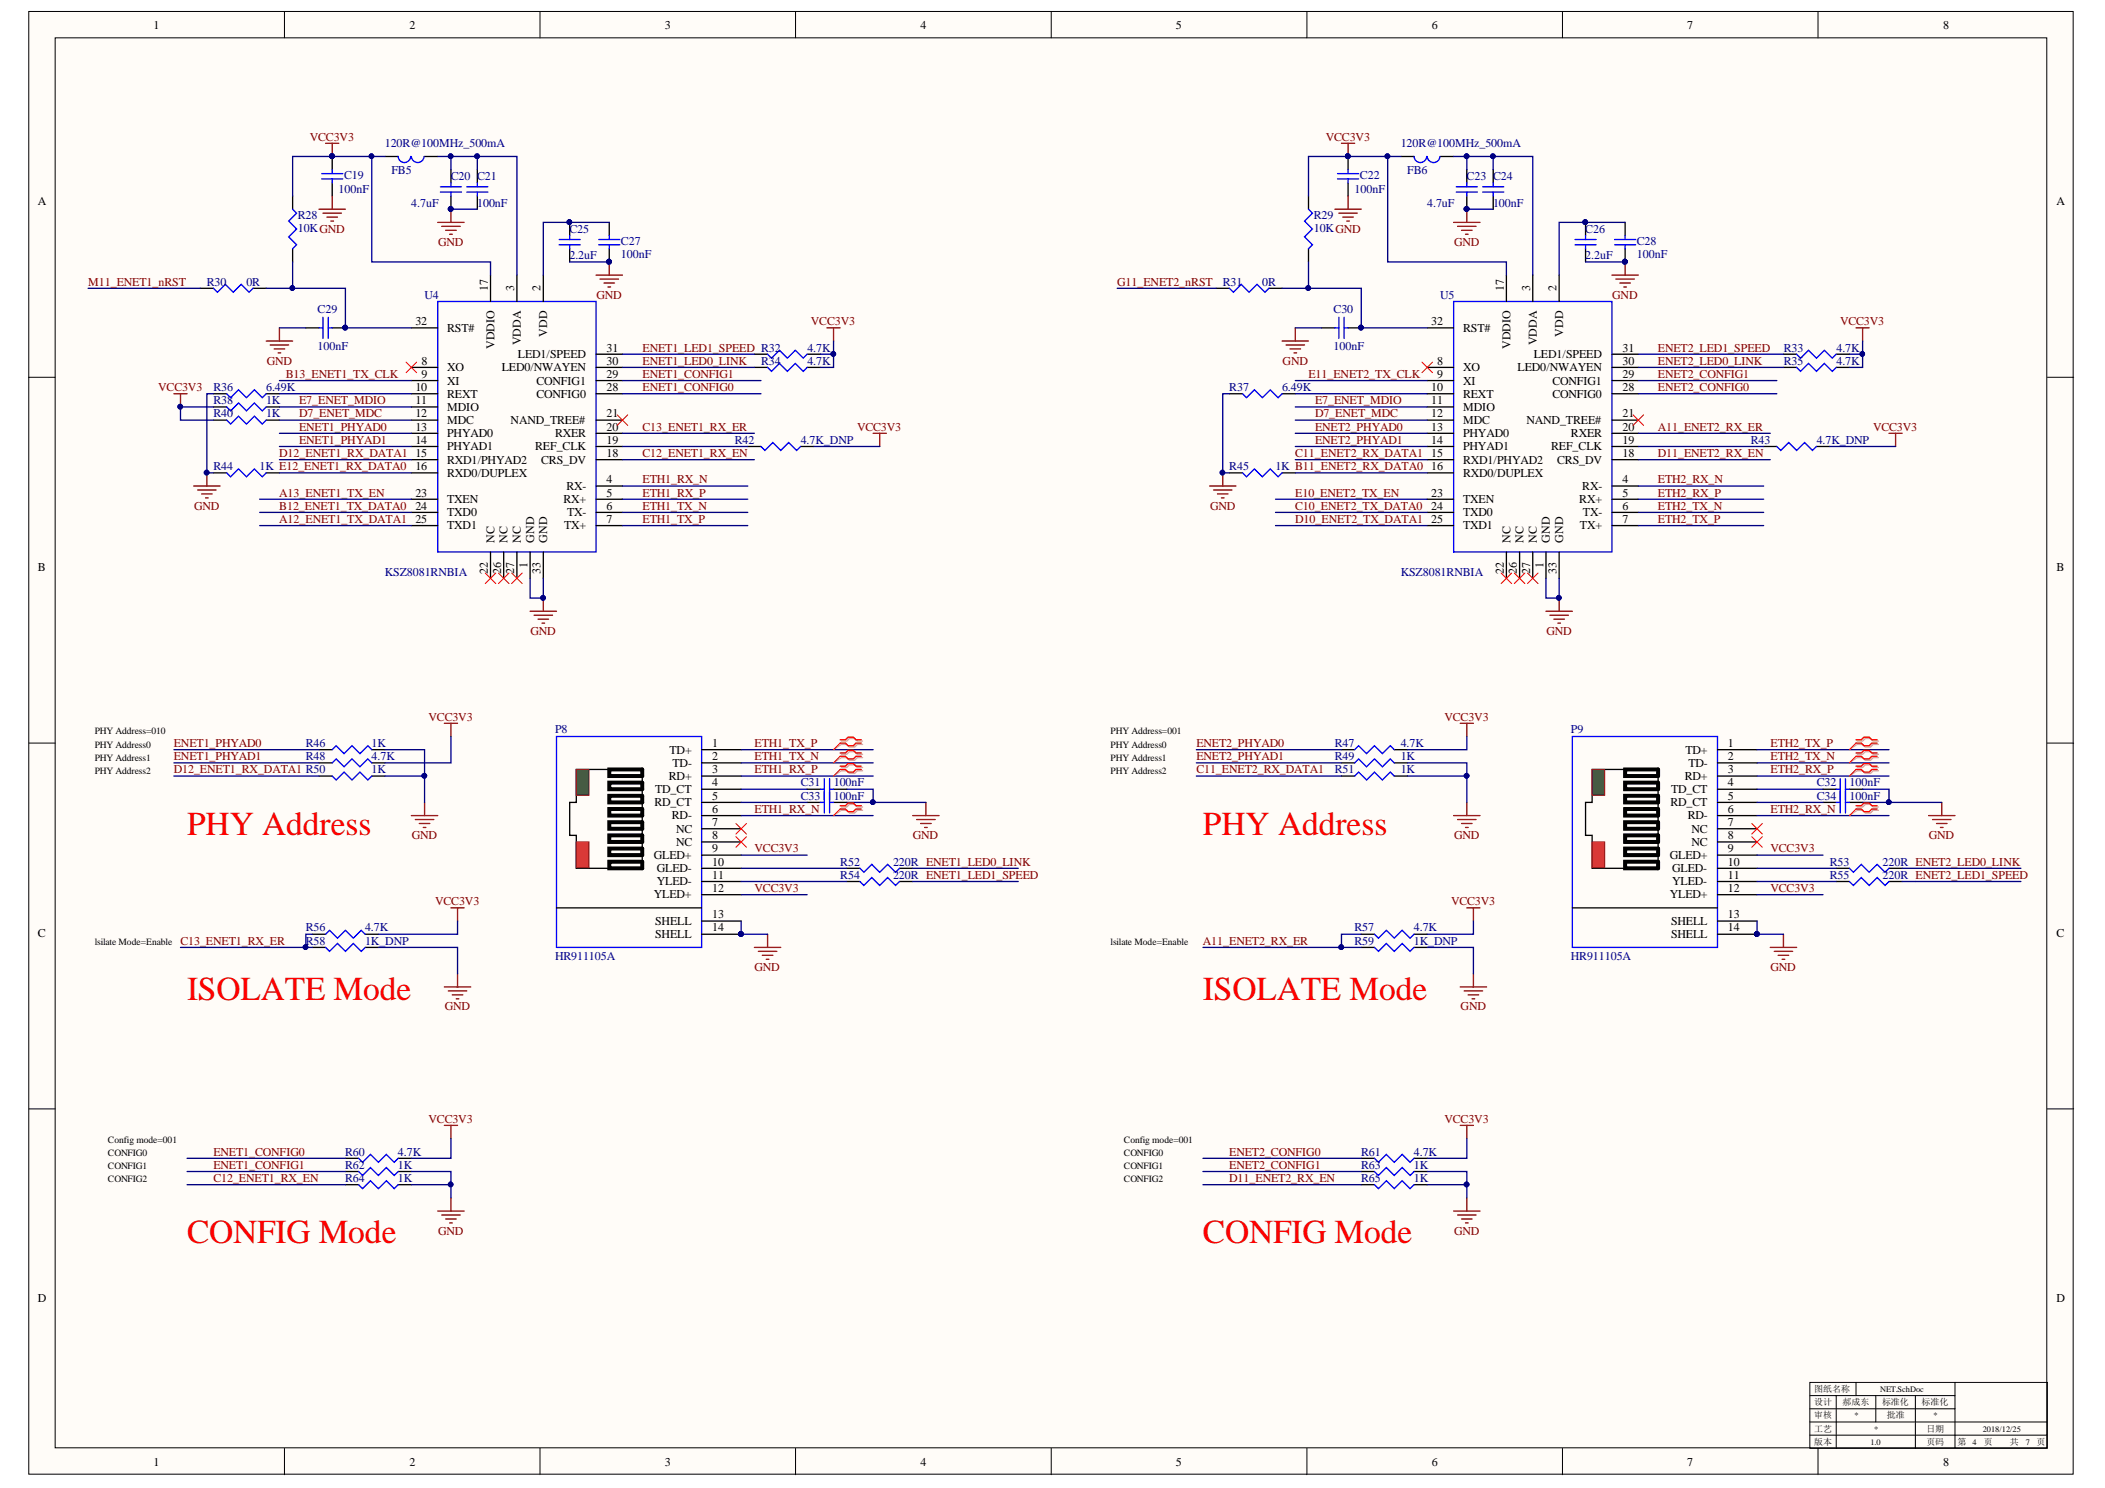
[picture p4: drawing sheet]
<svg xmlns="http://www.w3.org/2000/svg" width="297mm" height="210mm" viewBox="0 0 297 210" stroke-linecap="round" stroke-linejoin="round" font-family="sans-serif">
<defs><g id="words">
<g font-size="4.7" fill="#f00">
<text x="26.4" y="117.8">PHY Address</text>
<text x="169.7" y="117.8">PHY Address</text>
<text x="26.4" y="141">ISOLATE Mode</text>
<text x="169.7" y="141">ISOLATE Mode</text>
<text x="26.4" y="175.4">CONFIG Mode</text>
<text x="169.7" y="175.4">CONFIG Mode</text>
</g>
<g font-size="1.7">
<text x="21.7" y="4.1">1</text>
<text x="57.8" y="4.1">2</text>
<text x="93.8" y="4.1">3</text>
<text x="129.9" y="4.1">4</text>
<text x="165.9" y="4.1">5</text>
<text x="202.1" y="4.1">6</text>
<text x="238.1" y="4.1">7</text>
<text x="274.2" y="4.1">8</text>
<text x="5.3" y="28.9">A</text>
<text x="290.2" y="28.9">A</text>
<text x="68.8" y="41.1" transform="rotate(-90 68.8 41.1)">17</text>
<text x="72.6" y="41.1" transform="rotate(-90 72.6 41.1)">3</text>
<text x="76.3" y="41.1" transform="rotate(-90 76.3 41.1)">2</text>
<text x="212.2" y="41.1" transform="rotate(-90 212.2 41.1)">17</text>
<text x="215.9" y="41.1" transform="rotate(-90 215.9 41.1)">3</text>
<text x="219.6" y="41.1" transform="rotate(-90 219.6 41.1)">2</text>
<text x="58.6" y="45.9">32</text>
<text x="63.1" y="46.8">RST#</text>
<text x="77.2" y="47.5" transform="rotate(-90 77.2 47.5)">VDD</text>
<text x="202" y="45.9">32</text>
<text x="206.5" y="46.8">RST#</text>
<text x="220.6" y="47.5" transform="rotate(-90 220.6 47.5)">VDD</text>
<text x="59.5" y="51.5">8</text>
<text x="59.5" y="53.3">9</text>
<text x="63.1" y="52.4">XO</text>
<text x="69.8" y="49.3" transform="rotate(-90 69.8 49.3)">VDDIO</text>
<text x="70.8" y="52.4">LED0/NWAYEN</text>
<text x="73.1" y="50.5">LED1/SPEED</text>
<text x="73.5" y="48.7" transform="rotate(-90 73.5 48.7)">VDDA</text>
<text x="85.6" y="53.3">29</text>
<text x="85.6" y="51.5">30</text>
<text x="85.6" y="49.6">31</text>
<text x="202.8" y="51.5">8</text>
<text x="202.8" y="53.3">9</text>
<text x="206.5" y="52.4">XO</text>
<text x="213.1" y="49.3" transform="rotate(-90 213.1 49.3)">VDDIO</text>
<text x="214.1" y="52.4">LED0/NWAYEN</text>
<text x="216.4" y="50.5">LED1/SPEED</text>
<text x="216.9" y="48.7" transform="rotate(-90 216.9 48.7)">VDDA</text>
<text x="229" y="53.3">29</text>
<text x="229" y="51.5">30</text>
<text x="229" y="49.6">31</text>
<text x="58.6" y="55.2">10</text>
<text x="58.6" y="57">11</text>
<text x="58.6" y="58.9">12</text>
<text x="63.1" y="54.2">XI</text>
<text x="63.1" y="56.1">REXT</text>
<text x="63.1" y="58">MDIO</text>
<text x="63.1" y="59.8">MDC</text>
<text x="72.1" y="59.8">NAND_TREE#</text>
<text x="75.7" y="56.1">CONFIG0</text>
<text x="75.7" y="54.2">CONFIG1</text>
<text x="85.6" y="58.9">21</text>
<text x="85.6" y="55.2">28</text>
<text x="202" y="55.2">10</text>
<text x="202" y="57">11</text>
<text x="202" y="58.9">12</text>
<text x="206.5" y="54.2">XI</text>
<text x="206.5" y="56.1">REXT</text>
<text x="206.5" y="58">MDIO</text>
<text x="206.5" y="59.8">MDC</text>
<text x="215.4" y="59.8">NAND_TREE#</text>
<text x="219.1" y="56.1">CONFIG0</text>
<text x="219.1" y="54.2">CONFIG1</text>
<text x="229" y="58.9">21</text>
<text x="229" y="55.2">28</text>
<text x="58.6" y="60.7">13</text>
<text x="58.6" y="62.6">14</text>
<text x="58.6" y="64.5">15</text>
<text x="63.1" y="61.7">PHYAD0</text>
<text x="63.1" y="63.5">PHYAD1</text>
<text x="63.1" y="65.4">RXD1/PHYAD2</text>
<text x="75.5" y="63.5">REF_CLK</text>
<text x="76.4" y="65.4">CRS_DV</text>
<text x="78.3" y="61.7">RXER</text>
<text x="85.6" y="64.5">18</text>
<text x="85.6" y="62.6">19</text>
<text x="85.6" y="60.7">20</text>
<text x="202" y="60.7">13</text>
<text x="202" y="62.6">14</text>
<text x="202" y="64.5">15</text>
<text x="206.5" y="61.7">PHYAD0</text>
<text x="206.5" y="63.5">PHYAD1</text>
<text x="206.5" y="65.4">RXD1/PHYAD2</text>
<text x="218.9" y="63.5">REF_CLK</text>
<text x="219.7" y="65.4">CRS_DV</text>
<text x="221.7" y="61.7">RXER</text>
<text x="229" y="64.5">18</text>
<text x="229" y="62.6">19</text>
<text x="229" y="60.7">20</text>
<text x="58.6" y="66.3">16</text>
<text x="58.6" y="70">23</text>
<text x="58.6" y="71.9">24</text>
<text x="63.1" y="67.3">RXD0/DUPLEX</text>
<text x="63.1" y="71">TXEN</text>
<text x="79.5" y="71">RX+</text>
<text x="79.9" y="69.1">RX-</text>
<text x="85.6" y="68.2">4</text>
<text x="85.6" y="70">5</text>
<text x="85.6" y="71.9">6</text>
<text x="202" y="66.3">16</text>
<text x="202" y="70">23</text>
<text x="202" y="71.9">24</text>
<text x="206.5" y="67.3">RXD0/DUPLEX</text>
<text x="206.5" y="71">TXEN</text>
<text x="222.9" y="71">RX+</text>
<text x="223.3" y="69.1">RX-</text>
<text x="229" y="68.2">4</text>
<text x="229" y="70">5</text>
<text x="229" y="71.9">6</text>
<text x="58.6" y="73.8">25</text>
<text x="63.1" y="72.8">TXD0</text>
<text x="63.1" y="74.7">TXD1</text>
<text x="69.8" y="76.6" transform="rotate(-90 69.8 76.6)">NC</text>
<text x="71.6" y="76.6" transform="rotate(-90 71.6 76.6)">NC</text>
<text x="73.5" y="76.6" transform="rotate(-90 73.5 76.6)">NC</text>
<text x="75.4" y="76.6" transform="rotate(-90 75.4 76.6)">GND</text>
<text x="77.2" y="76.6" transform="rotate(-90 77.2 76.6)">GND</text>
<text x="79.6" y="74.7">TX+</text>
<text x="80" y="72.8">TX-</text>
<text x="85.6" y="73.8">7</text>
<text x="202" y="73.8">25</text>
<text x="206.5" y="72.8">TXD0</text>
<text x="206.5" y="74.7">TXD1</text>
<text x="213.1" y="76.6" transform="rotate(-90 213.1 76.6)">NC</text>
<text x="215" y="76.6" transform="rotate(-90 215 76.6)">NC</text>
<text x="216.9" y="76.6" transform="rotate(-90 216.9 76.6)">NC</text>
<text x="218.7" y="76.6" transform="rotate(-90 218.7 76.6)">GND</text>
<text x="220.6" y="76.6" transform="rotate(-90 220.6 76.6)">GND</text>
<text x="222.9" y="74.7">TX+</text>
<text x="223.4" y="72.8">TX-</text>
<text x="229" y="73.8">7</text>
<text x="5.3" y="80.5">B</text>
<text x="68.8" y="81" transform="rotate(-90 68.8 81)">22</text>
<text x="70.7" y="81" transform="rotate(-90 70.7 81)">26</text>
<text x="72.6" y="81" transform="rotate(-90 72.6 81)">27</text>
<text x="74.4" y="80.2" transform="rotate(-90 74.4 80.2)">1</text>
<text x="76.3" y="81" transform="rotate(-90 76.3 81)">33</text>
<text x="212.2" y="81" transform="rotate(-90 212.2 81)">22</text>
<text x="214.1" y="81" transform="rotate(-90 214.1 81)">26</text>
<text x="215.9" y="81" transform="rotate(-90 215.9 81)">27</text>
<text x="217.8" y="80.2" transform="rotate(-90 217.8 80.2)">1</text>
<text x="219.6" y="81" transform="rotate(-90 219.6 81)">33</text>
<text x="290.2" y="80.5">B</text>
<text x="94.5" y="106.3">TD+</text>
<text x="100.5" y="105.4">1</text>
<text x="100.5" y="107.2">2</text>
<text x="237.8" y="106.3">TD+</text>
<text x="243.8" y="105.4">1</text>
<text x="243.8" y="107.2">2</text>
<text x="92.4" y="113.7">RD_CT</text>
<text x="92.4" y="111.9">TD_CT</text>
<text x="94.4" y="110">RD+</text>
<text x="94.9" y="108.2">TD-</text>
<text x="100.5" y="109.1">3</text>
<text x="100.5" y="110.9">4</text>
<text x="100.5" y="112.8">5</text>
<text x="235.7" y="113.7">RD_CT</text>
<text x="235.8" y="111.9">TD_CT</text>
<text x="237.7" y="110">RD+</text>
<text x="238.3" y="108.2">TD-</text>
<text x="243.8" y="109.1">3</text>
<text x="243.8" y="110.9">4</text>
<text x="243.8" y="112.8">5</text>
<text x="94.8" y="115.6">RD-</text>
<text x="95.4" y="117.4">NC</text>
<text x="95.4" y="119.3">NC</text>
<text x="100.5" y="114.7">6</text>
<text x="100.5" y="116.5">7</text>
<text x="100.5" y="118.4">8</text>
<text x="238.2" y="115.6">RD-</text>
<text x="238.7" y="117.4">NC</text>
<text x="238.7" y="119.3">NC</text>
<text x="243.8" y="114.7">6</text>
<text x="243.8" y="116.5">7</text>
<text x="243.8" y="118.4">8</text>
<text x="92.3" y="121.2">GLED+</text>
<text x="92.7" y="123">GLED-</text>
<text x="92.7" y="124.9">YLED-</text>
<text x="100.5" y="120.2">9</text>
<text x="100.5" y="122.1">10</text>
<text x="100.5" y="124">11</text>
<text x="100.5" y="125.8">12</text>
<text x="235.6" y="121.2">GLED+</text>
<text x="236" y="123">GLED-</text>
<text x="236" y="124.9">YLED-</text>
<text x="243.8" y="120.2">9</text>
<text x="243.8" y="122.1">10</text>
<text x="243.8" y="124">11</text>
<text x="243.8" y="125.8">12</text>
<text x="92.3" y="126.7">YLED+</text>
<text x="92.4" y="130.5">SHELL</text>
<text x="100.5" y="129.5">13</text>
<text x="100.5" y="131.4">14</text>
<text x="235.6" y="126.7">YLED+</text>
<text x="235.8" y="130.5">SHELL</text>
<text x="243.8" y="129.5">13</text>
<text x="243.8" y="131.4">14</text>
<text x="5.3" y="132.1">C</text>
<text x="92.4" y="132.3">SHELL</text>
<text x="235.8" y="132.3">SHELL</text>
<text x="290.2" y="132.1">C</text>
<text x="5.3" y="183.7">D</text>
<text x="290.2" y="183.7">D</text>
<text x="21.7" y="206.8">1</text>
<text x="57.8" y="206.8">2</text>
<text x="93.8" y="206.8">3</text>
<text x="129.9" y="206.8">4</text>
<text x="165.9" y="206.8">5</text>
<text x="202.1" y="206.8">6</text>
<text x="238.1" y="206.8">7</text>
<text x="274.2" y="206.8">8</text>
</g>
<g font-size="1.7" fill="#800000">
<text x="43.7" y="19.9">VCC3V3</text>
<text x="187.1" y="19.9">VCC3V3</text>
<text x="61.8" y="34.7">GND</text>
<text x="205.2" y="34.7">GND</text>
<text x="12.4" y="40.3">M11_ENET1_nRST</text>
<text x="157.7" y="40.3">G11_ENET2_nRST</text>
<text x="84.2" y="42.2">GND</text>
<text x="114.4" y="45.9">VCC3V3</text>
<text x="227.5" y="42.2">GND</text>
<text x="259.7" y="45.9">VCC3V3</text>
<text x="37.6" y="51.5">GND</text>
<text x="40.3" y="53.3">B13_ENET1_TX_CLK</text>
<text x="90.7" y="49.6">ENET1_LED1_SPEED R32</text>
<text x="90.7" y="51.5">ENET1_LED0_LINK</text>
<text x="90.7" y="53.3">ENET1_CONFIG1</text>
<text x="181" y="51.5">GND</text>
<text x="184.6" y="53.3">E11_ENET2_TX_CLK</text>
<text x="233.9" y="49.6">ENET2_LED1_SPEED</text>
<text x="233.9" y="51.5">ENET2_LED0_LINK</text>
<text x="233.9" y="53.3">ENET2_CONFIG1</text>
<text x="22.3" y="55.2">VCC3V3</text>
<text x="42.2" y="57">E7_ENET_MDIO</text>
<text x="42.2" y="58.9">D7_ENET_MDC</text>
<text x="90.7" y="55.2">ENET1_CONFIG0</text>
<text x="185.6" y="57">E7_ENET_MDIO</text>
<text x="185.6" y="58.9">D7_ENET_MDC</text>
<text x="233.9" y="55.2">ENET2_CONFIG0</text>
<text x="39.4" y="64.5">D12_ENET1_RX_DATA1</text>
<text x="42.2" y="62.6">ENET1_PHYAD1</text>
<text x="42.2" y="60.7">ENET1_PHYAD0</text>
<text x="90.7" y="64.5">C12_ENET1_RX_EN</text>
<text x="90.7" y="60.7">C13_ENET1_RX_ER</text>
<text x="120.9" y="60.7">VCC3V3</text>
<text x="182.8" y="64.5">C11_ENET2_RX_DATA1</text>
<text x="185.6" y="62.6">ENET2_PHYAD1</text>
<text x="185.6" y="60.7">ENET2_PHYAD0</text>
<text x="233.9" y="64.5">D11_ENET2_RX_EN</text>
<text x="233.9" y="60.7">A11_ENET2_RX_ER</text>
<text x="264.3" y="60.7">VCC3V3</text>
<text x="27.4" y="71.9">GND</text>
<text x="39.4" y="71.9">B12_ENET1_TX_DATA0</text>
<text x="39.4" y="70">A13_ENET1_TX_EN</text>
<text x="90.7" y="71.9">ETH1_TX_N</text>
<text x="90.7" y="70">ETH1_RX_P</text>
<text x="90.7" y="68.2">ETH1_RX_N</text>
<text x="170.8" y="71.9">GND</text>
<text x="182.8" y="70">E10_ENET2_TX_EN</text>
<text x="182.8" y="71.9">C10_ENET2_TX_DATA0</text>
<text x="233.9" y="71.9">ETH2_TX_N</text>
<text x="233.9" y="70">ETH2_RX_P</text>
<text x="233.9" y="68.2">ETH2_RX_N</text>
<text x="39.4" y="73.8">A12_ENET1_TX_DATA1</text>
<text x="90.7" y="73.8">ETH1_TX_P</text>
<text x="182.8" y="73.8">D10_ENET2_TX_DATA1</text>
<text x="233.9" y="73.8">ETH2_TX_P</text>
<text x="74.9" y="89.6">GND</text>
<text x="218.2" y="89.6">GND</text>
<text x="60.5" y="101.6">VCC3V3</text>
<text x="203.8" y="101.6">VCC3V3</text>
<text x="24.5" y="105.4">ENET1_PHYAD0</text>
<text x="24.5" y="107.2">ENET1_PHYAD1</text>
<text x="106.5" y="105.4">ETH1_TX_P</text>
<text x="106.5" y="107.2">ETH1_TX_N</text>
<text x="168.8" y="105.4">ENET2_PHYAD0</text>
<text x="168.8" y="107.2">ENET2_PHYAD1</text>
<text x="249.8" y="105.4">ETH2_TX_P</text>
<text x="249.8" y="107.2">ETH2_TX_N</text>
<text x="24.5" y="109.1">D12_ENET1_RX_DATA1 R50</text>
<text x="106.5" y="109.1">ETH1_RX_P</text>
<text x="168.8" y="109.1">C11_ENET2_RX_DATA1</text>
<text x="249.8" y="109.1">ETH2_RX_P</text>
<text x="58.1" y="118.4">GND</text>
<text x="106.5" y="114.7">ETH1_RX_N</text>
<text x="128.8" y="118.4">GND</text>
<text x="205.2" y="118.4">GND</text>
<text x="249.8" y="114.7">ETH2_RX_N</text>
<text x="272.2" y="118.4">GND</text>
<text x="106.5" y="125.8">VCC3V3</text>
<text x="106.5" y="120.2">VCC3V3</text>
<text x="249.8" y="125.8">VCC3V3</text>
<text x="249.8" y="120.2">VCC3V3</text>
<text x="61.4" y="127.7">VCC3V3</text>
<text x="204.8" y="127.7">VCC3V3</text>
<text x="25.5" y="133.2">C13_ENET1_RX_ER</text>
<text x="106.5" y="137">GND</text>
<text x="169.7" y="133.2">A11_ENET2_RX_ER</text>
<text x="249.8" y="137">GND</text>
<text x="62.8" y="142.5">GND</text>
<text x="206.1" y="142.5">GND</text>
<text x="60.5" y="158.4">VCC3V3</text>
<text x="203.8" y="158.4">VCC3V3</text>
<text x="30.1" y="163.1">ENET1_CONFIG0</text>
<text x="30.1" y="164.9">ENET1_CONFIG1</text>
<text x="30.1" y="166.8">C12_ENET1_RX_EN</text>
<text x="173.5" y="163.1">ENET2_CONFIG0</text>
<text x="173.5" y="164.9">ENET2_CONFIG1</text>
<text x="173.5" y="166.8">D11_ENET2_RX_EN</text>
<text x="61.8" y="174.2">GND</text>
<text x="205.2" y="174.2">GND</text>
</g>
<g font-size="1.7" fill="#000080">
<text x="54.3" y="20.8">120R@100MHz_500mA</text>
<text x="197.7" y="20.8">120R@100MHz_500mA</text>
<text x="47.8" y="27.3">100nF</text>
<text x="48.5" y="25.3">C19</text>
<text x="55.2" y="24.5">FB5</text>
<text x="58" y="29.1">4.7uF</text>
<text x="63.6" y="25.4">C20 C21</text>
<text x="67.3" y="29.1">100nF</text>
<text x="191.1" y="27.3">100nF</text>
<text x="191.9" y="25.3">C22</text>
<text x="198.6" y="24.5">FB6</text>
<text x="201.4" y="29.1">4.7uF</text>
<text x="207" y="25.4">C23 C24</text>
<text x="210.7" y="29.1">100nF</text>
<text x="42" y="32.7">10KGND</text>
<text x="42" y="30.8">R28</text>
<text x="80.3" y="32.9">C25</text>
<text x="87.6" y="34.6">C27</text>
<text x="185.4" y="32.7">10KGND</text>
<text x="185.4" y="30.8">R29</text>
<text x="223.7" y="32.9">C26</text>
<text x="231" y="34.6">C28</text>
<text x="29.2" y="40.3">R30</text>
<text x="34.8" y="40.3">0R</text>
<text x="80.3" y="36.6">2.2uF</text>
<text x="87.6" y="36.4">100nF</text>
<text x="172.5" y="40.3">R31</text>
<text x="178.1" y="40.3">0R</text>
<text x="223.7" y="36.6">2.2uF</text>
<text x="231" y="36.4">100nF</text>
<text x="44.8" y="44.2">C29</text>
<text x="59.9" y="42.2">U4</text>
<text x="188.2" y="44.2">C30</text>
<text x="203.2" y="42.2">U5</text>
<text x="44.8" y="49.4">100nF</text>
<text x="107.4" y="51.5">R34</text>
<text x="113.9" y="49.6">4.7K</text>
<text x="113.9" y="51.5">4.7K</text>
<text x="188.2" y="49.4">100nF</text>
<text x="251.7" y="49.6">R33</text>
<text x="251.7" y="51.5">R35</text>
<text x="259.1" y="49.6">4.7K</text>
<text x="259.1" y="51.5">4.7K</text>
<text x="30.1" y="57">R38</text>
<text x="30.1" y="58.9">R40</text>
<text x="30.1" y="55.2">R36</text>
<text x="37.6" y="57">1K</text>
<text x="37.6" y="58.9">1K</text>
<text x="37.6" y="55.2">6.49K</text>
<text x="173.5" y="55.2">R37</text>
<text x="180.9" y="55.2">6.49K</text>
<text x="103.7" y="62.6">R42</text>
<text x="113" y="62.6">4.7K_DNP</text>
<text x="247.1" y="62.6">R43</text>
<text x="256.4" y="62.6">4.7K_DNP</text>
<text x="30.1" y="66.3">R44</text>
<text x="36.6" y="66.3">1K E12_ENET1_RX_DATA0</text>
<text x="173.5" y="66.3">R45</text>
<text x="180" y="66.3">1K B11_ENET2_RX_DATA0</text>
<text x="54.3" y="81.2">KSZ8081RNBIA</text>
<text x="197.7" y="81.2">KSZ8081RNBIA</text>
<text x="43.1" y="105.4">R46</text>
<text x="43.1" y="107.2">R48</text>
<text x="52.4" y="105.4">1K</text>
<text x="52.4" y="107.2">4.7K</text>
<text x="78.3" y="103.3">P8</text>
<text x="188.4" y="107.2">R49</text>
<text x="188.4" y="105.4">R47</text>
<text x="197.7" y="107.2">1K</text>
<text x="197.7" y="105.4">4.7K</text>
<text x="221.7" y="103.3">P9</text>
<text x="52.4" y="109.1">1K</text>
<text x="113" y="110.9">C31</text>
<text x="113" y="112.8">C33</text>
<text x="117.6" y="110.9">100nF</text>
<text x="117.6" y="112.8">100nF</text>
<text x="188.4" y="109.1">R51</text>
<text x="197.7" y="109.1">1K</text>
<text x="256.4" y="110.9">C32</text>
<text x="256.4" y="112.8">C34</text>
<text x="261" y="110.9">100nF</text>
<text x="261" y="112.8">100nF</text>
<text x="118.6" y="122.1">R52</text>
<text x="118.6" y="124">R54</text>
<text x="126" y="122.1">220R ENET1_LED0_LINK</text>
<text x="126" y="124">220R ENET1_LED1_SPEED</text>
<text x="258.2" y="122.1">R53</text>
<text x="258.2" y="124">R55</text>
<text x="265.7" y="122.1">220R ENET2_LED0_LINK</text>
<text x="265.7" y="124">220R ENET2_LED1_SPEED</text>
<text x="43.1" y="131.4">R56</text>
<text x="51.5" y="131.4">4.7K</text>
<text x="191.1" y="131.4">R57</text>
<text x="199.5" y="131.4">4.7K</text>
<text x="43.1" y="133.2">R58</text>
<text x="51.5" y="133.2">1K_DNP</text>
<text x="78.3" y="135.4">HR911105A</text>
<text x="191.1" y="133.2">R59</text>
<text x="199.5" y="133.2">1K_DNP</text>
<text x="221.7" y="135.4">HR911105A</text>
<text x="48.7" y="166.8">R64</text>
<text x="48.7" y="163.1">R60</text>
<text x="48.7" y="164.9">R62</text>
<text x="56.2" y="166.8">1K</text>
<text x="56.2" y="163.1">4.7K</text>
<text x="56.2" y="164.9">1K</text>
<text x="192.1" y="166.8">R65</text>
<text x="192.1" y="163.1">R61</text>
<text x="192.1" y="164.9">R63</text>
<text x="199.5" y="166.8">1K</text>
<text x="199.5" y="163.1">4.7K</text>
<text x="199.5" y="164.9">1K</text>
</g>
<g font-size="1.4">
<text x="13.4" y="105.4">PHY Address0</text>
<text x="13.4" y="107.3">PHY Address1</text>
<text x="13.4" y="103.6">PHY Address=010</text>
<text x="156.7" y="105.4">PHY Address0</text>
<text x="156.7" y="107.3">PHY Address1</text>
<text x="156.7" y="103.6">PHY Address=001</text>
<text x="13.4" y="109.2">PHY Address2</text>
<text x="156.7" y="109.2">PHY Address2</text>
<text x="13.4" y="133.3">lsilate Mode=Enable</text>
<text x="156.7" y="133.3">lsilate Mode=Enable</text>
<text x="15.2" y="161.2">Config mode=001</text>
<text x="158.6" y="161.2">Config mode=001</text>
<text x="15.2" y="163.1">CONFIG0</text>
<text x="15.2" y="164.9">CONFIG1</text>
<text x="15.2" y="166.8">CONFIG2</text>
<text x="158.6" y="163.1">CONFIG0</text>
<text x="158.6" y="164.9">CONFIG1</text>
<text x="158.6" y="166.8">CONFIG2</text>
</g>
<g font-size="1.3">
<text x="256" y="196.4">图纸名称</text>
<text x="256" y="198.2">设计</text>
<text x="256" y="200.1">审核</text>
<text x="256" y="201.9">工艺</text>
<text x="256" y="203.8">版本</text>
<text x="260" y="198.2">郝成东</text>
<text x="265.6" y="198.2">标准化</text>
<text x="266.2" y="200.1">批准</text>
<text x="271.2" y="198.2">标准化</text>
<text x="271.8" y="201.9">日期</text>
<text x="271.8" y="203.8">页码</text>
<text x="276.2" y="203.8">第</text>
<text x="280" y="203.8">页</text>
<text x="283.6" y="203.8">共</text>
<text x="287.4" y="203.8">页</text>
</g>
<g font-size="1.2">
<text x="265.3" y="196.4">NET.SchDoc</text>
<text x="261.7" y="200.1">*</text>
<text x="264" y="203.8">1.0</text>
<text x="264.5" y="201.9">*</text>
<text x="272.8" y="200.1">*</text>
<text x="278.3" y="203.8">4</text>
<text x="279.8" y="201.9">2018/12/25</text>
<text x="285.9" y="203.8">7</text>
</g>
</g></defs>
<g fill="#fffcf8" stroke="#000" stroke-width=".14">
<path d="M4.1 1.6h288.4v206.4h-288.4z"/>
<path d="M7.8 5.3h281v198.9h-281z"/>
</g>
<g fill="none" stroke="#000" stroke-width=".14">
<path d="M40.1 1.6v3.7M76.2 1.6v3.7M112.3 1.6v3.7M148.3 1.6v3.7M184.4 1.6v3.7M220.5 1.6v3.7M256.5 1.6v3.7M4.1 53.2h3.7M288.9 53.2h3.7M4.1 104.8h3.7M288.9 104.8h3.7M4.1 156.4h3.7"/>
<path d="M288.9 156.4h3.7M255.4 195h33.5v9.3h-33.5zM255.4 196.9h3.7v7.4M255.4 198.7h20.5v5.6M259.1 196.9h16.8v1.8M261.9 195v1.9M264.7 196.9v3.7M270.3 196.9v7.4M275.9 195v1.9M40.1 204.3v3.7M76.2 204.3v3.7M112.3 204.3v3.7"/>
<path d="M148.3 204.3v3.7M184.4 204.3v3.7M220.5 204.3v3.7M255.4 200.6h33.5M255.4 202.4h33.5M256.5 204.3v3.7"/>
</g>
<g fill="none" stroke="#000" stroke-width=".19">
<path d="M30.1 57.4h1.9M30.1 59.3h1.9M30.1 55.5h1.9M37.6 57.4h1.8M37.6 59.3h1.8M37.6 55.5h1.8M30.1 66.7h1.9M37.6 66.7h1.8M81.3 108.5h9.3v14h-9.3v-4.7h-.9v-4.6h.9zM99 105.8h5.6M99 107.6h5.6M99 109.5h5.6"/>
<path d="M99 111.3h5.6M99 113.2h5.6M99 115.1h5.6M99 116.9h5.6M99 118.8h5.6M99 120.6h5.6M99 122.5h5.6M99 124.3h5.6M99 126.2h5.6M99 129.9h5.6M99 131.8h5.6"/>
</g>
<path d="M32 57.4l.5 .6 1.2-1.2 1.1 1.2 1.1-1.2 1.1 1.2 .6-.6M32 59.3l.5 .5 1.2-1.1 1.1 1.1 1.1-1.1 1.1 1.1 .6-.5M32 55.5l.5 .6 1.2-1.1 1.1 1.1 1.1-1.1 1.1 1.1 .6-.6M32 66.7l.5 .6 1.2-1.2 1.1 1.2 1.1-1.2 1.1 1.2 .6-.6M78.5 103.9h20.5v29.7h-20.5z" fill="none" stroke="#00f" stroke-width=".19"/>
<path d="M24.5 55.5h1.9M25.5 55.5v1.9" fill="none" stroke="#800000" stroke-width=".19"/>
<g fill="#000080" stroke="#000080" stroke-width=".14">
<circle cx="25.4" cy="57.4" r=".33"/>
<circle cx="104.6" cy="131.7" r=".33"/>
</g>
<path d="M81.3 118.8h1.8v3.6h-1.8z" fill="#fd8300" stroke="#800000" stroke-width=".14"/>
<path d="M81.3 108.5h1.8v3.7h-1.8z" fill="#008000" stroke="#800000" stroke-width=".14"/>
<path d="M86 119.7h4.6v.9h-4.6zM86 117.8h4.6v1h-4.6zM86 116h4.6v.9h-4.6zM86 114.1h4.6v1h-4.6zM86 112.3h4.6v.9h-4.6zM86 110.4h4.6v.9h-4.6zM86 108.5h4.6v1h-4.6zM86 121.6h4.6v.9h-4.6z" fill="none" stroke="#000" stroke-width=".56"/>
<g fill="none" stroke="#000" stroke-width=".19">
<path d="M41.3 27.7v1.8M41.3 35.1v1.8M46.9 22.1v1.8M46.9 25.8v1.9M54.3 22.1h1.9M59.9 22.1h1.9M63.6 23.9v1.9M63.6 27.7v1.8M67.4 23.9v1.9M67.4 27.7v1.8M69.2 38.8v3.7M72.9 38.8v3.7"/>
<path d="M76.7 38.8v3.7M80.4 31.4v1.8M80.4 35.1v1.8M86 31.4v1.8M86 35.1v1.8M28.3 40.7h1.8M35.7 40.7h1.9M43.2 46.2h1.8M46.9 46.2h1.8M58 51.8h3.8M58 53.7h3.8M58 55.5h3.8"/>
<path d="M58 57.4h3.8M58 59.3h3.8M58 46.2h3.8M84.1 51.8h3.7M84.1 53.7h3.7M84.1 55.5h3.7M84.1 59.3h3.7M84.1 50h3.7M106.5 51.8h1.8M106.5 50h1.8M113.9 51.8h1.9M113.9 50h1.9"/>
<path d="M173.5 55.5h1.8M180.9 55.5h1.9M58 70.4h3.8M58 72.3h3.8M58 74.1h3.8M58 61.1h3.8M58 63h3.8M58 64.8h3.8M58 66.7h3.8M69.2 77.9v3.7M71.1 77.9v3.7M72.9 77.9v3.7"/>
<path d="M74.8 77.9v3.7M76.7 77.9v3.7M84.1 68.6h3.7M84.1 70.4h3.7M84.1 72.3h3.7M84.1 74.1h3.7M84.1 61.1h3.7M84.1 63h3.7M84.1 64.8h3.7M105.5 63h1.9M113 63h1.8M173.5 66.7h1.8"/>
<path d="M180.9 66.7h1.9M45 105.8h1.9M45 107.6h1.9M45 109.5h1.9M52.5 105.8h1.8M52.5 107.6h1.8M52.5 109.5h1.8M113.9 111.3h1.9M113.9 113.2h1.9M117.6 111.3h1.9M117.6 113.2h1.9M224.7 108.5h9.3v14h-9.3v-4.7h-1v-4.6h1z"/>
<path d="M242.4 111.3h5.5M242.4 113.2h5.5M242.4 105.8h5.5M242.4 107.6h5.5M242.4 109.5h5.5M242.4 115.1h5.5M242.4 116.9h5.5M242.4 118.8h5.5M44.1 133.6h1.8M44.1 131.8h1.8M51.5 133.6h1.9M51.5 131.8h1.9"/>
<path d="M78.5 128.1h20.5M119.5 122.5h1.8M119.5 124.3h1.8M126.9 122.5h1.9M126.9 124.3h1.9M242.4 122.5h5.5M242.4 124.3h5.5M242.4 131.8h5.5M242.4 120.6h5.5M242.4 126.2h5.5M242.4 129.9h5.5M48.7 167.1h1.9"/>
<path d="M48.7 163.4h1.9M48.7 165.3h1.9M56.2 167.1h1.8M56.2 163.4h1.8M56.2 165.3h1.8"/>
</g>
<g fill="#000080" stroke="#000080" stroke-width=".14">
<circle cx="104.6" cy="131.7" r=".33"/>
<circle cx="46.8" cy="22" r=".33"/>
<circle cx="48.7" cy="46.2" r=".33"/>
<circle cx="80.3" cy="31.3" r=".33"/>
<circle cx="85.9" cy="36.9" r=".33"/>
<circle cx="63.6" cy="29.5" r=".33"/>
<circle cx="76.6" cy="84.3" r=".33"/>
<circle cx="29.2" cy="66.7" r=".33"/>
<circle cx="247.9" cy="131.7" r=".33"/>
</g>
<g fill="none" stroke="#00f" stroke-width=".19">
<path d="M41.3 29.5l.6 .6-1.2 1.1 1.2 1.1-1.2 1.1 1.2 1.1-.6 .6M45.4 25.2h3M45.4 24.5h3M46.9 23.9v.6M46.9 25.2v.6M58 22.1a.88 .88 0 0 1-.9 .8 .88 .88 0 0 1-.9-.8M59.8 22.1a.89 .89 0 0 1-.9 .8 .89 .89 0 0 1-.9-.8M62.1 27.1h3M62.1 26.4h3M63.6 25.8v.6M63.6 27.1v.6M65.9 27.1h2.9"/>
<path d="M65.9 26.4h2.9M67.4 25.8v.6M67.4 27.1v.6M78.9 34.5h3M78.9 33.8h3M80.4 33.2v.6M80.4 34.5v.6M84.5 34.5h3M84.5 33.8h3M86 33.2v.6M86 34.5v.6M30.1 40.7l.6 .5 1.1-1.1 1.1 1.1 1.1-1.1 1.1 1.1 .6-.5"/>
<path d="M45 46.2h.6M45.6 44.8v2.9M46.3 44.8v2.9M46.3 46.2h.6M61.8 42.5h22.3v35.4h-22.3zM108.3 50l.6 .5 1.1-1.1 1.1 1.1 1.1-1.1 1.1 1.1 .6-.5M108.3 51.8l.6 .6 1.1-1.1 1.1 1.1 1.1-1.1 1.1 1.1 .6-.6M175.3 55.5l.6 .6 1.1-1.1 1.1 1.1 1.1-1.1 1.2 1.1 .5-.6M107.4 63l.5 .5 1.2-1.1 1.1 1.1 1.1-1.1 1.1 1.1 .6-.5M175.3 66.7l.6 .6 1.1-1.2 1.1 1.2 1.1-1.2 1.2 1.2 .5-.6M46.9 105.8l.5-.6 1.2 1.1 1.1-1.1 1.1 1.1 1.1-1.1 .6 .6M46.9 107.6l.5-.5 1.2 1.1 1.1-1.1 1.1 1.1 1.1-1.1 .6 .5"/>
<path d="M46.9 109.5l.5 .5 1.2-1.1 1.1 1.1 1.1-1.1 1.1 1.1 .6-.5M115.8 111.3h.5M115.8 113.2h.5M116.3 109.8v4.9M117.1 109.8v4.9M117.1 111.3h.5M117.1 113.2h.5M221.9 103.9h20.5v29.7h-20.5zM45.9 133.6l.6 .6 1.1-1.1 1.1 1.1 1.2-1.1 1.1 1.1 .5-.6M45.9 131.8l.6-.6 1.1 1.1 1.1-1.1 1.2 1.1 1.1-1.1 .5 .6M121.3 122.5l.6 .5 1.1-1.1 1.1 1.1 1.2-1.1 1.1 1.1 .5-.5M121.3 124.3l.6 .6 1.1-1.1 1.1 1.1 1.2-1.1 1.1 1.1 .5-.6"/>
<path d="M50.6 167.1l.6 .6 1.1-1.1 1.1 1.1 1.1-1.1 1.1 1.1 .6-.6M50.6 163.4l.6 .6 1.1-1.2 1.1 1.2 1.1-1.2 1.1 1.2 .6-.6M50.6 165.3l.6 .5 1.1-1.1 1.1 1.1 1.1-1.1 1.1 1.1 .6-.5"/>
</g>
<g fill="none" stroke="#800000" stroke-width=".19">
<path d="M45 29.5h3.7M45.6 30.1h2.6M45.9 20.2h1.9M46.1 30.6h1.5M46.7 31.2h.4M46.9 20.2v1.9M46.9 27.7v1.8M61.8 31.4h3.7M62.3 31.9h2.6M62.9 32.5h1.5M63.4 33h.4M63.6 29.5v1.9"/>
<path d="M84.1 38.8h3.7M84.7 39.4h2.6M85.2 39.9h1.5M86 36.9v1.9M37.6 48.1h3.7M38.1 48.7h2.6M38.7 49.2h1.5M39.2 49.8h.4M39.4 46.2v1.9M85.8 40.5h.4M27.3 68.6h3.8M27.9 69.1h2.6"/>
<path d="M28.4 69.7h1.5M29 70.2h.4M29.2 66.7v1.9M123.2 61.1h1.9M124.1 61.1v1.9M74.8 86.2h3.7M75.4 86.8h2.6M75.9 87.3h1.5M76.5 87.9h.4M76.7 84.4v1.8M58 115.1h3.8M58.6 115.6h2.6"/>
<path d="M59.2 116.2h1.5M59.7 116.7h.4M59.9 113.2v1.9M62.7 102h1.9M63.6 102v1.9M128.8 115.1h3.7M129.4 115.6h2.6M129.9 116.2h1.5M130.5 116.7h.3M130.7 113.2v1.9M62.7 139.2h3.7M63.3 139.8h2.6"/>
<path d="M63.6 128.1h1.9M64.6 128.1v1.8M64.6 137.4v1.8M106.5 133.6h3.7M107 134.2h2.6M107.6 134.8h1.5M108.1 135.3h.4M108.3 131.8v1.8M62.7 158.7h1.9M63.6 158.7v1.9M63.8 140.3h1.5M64.4 140.9h.4"/>
<path d="M61.8 170.8h3.7M62.3 171.4h2.6M62.9 172h1.5M63.4 172.5h.4M63.6 169v1.8"/>
</g>
<g fill="none" stroke="#f00" stroke-width=".14">
<path d="M57.3 51.1l1.5 1.5M58.8 51.1l-1.5 1.5M87.1 58.5l1.5 1.5M88.6 58.5l-1.5 1.5M68.5 80.8l1.5 1.5M70 80.8l-1.5 1.5M70.3 80.8l1.5 1.5M71.8 80.8l-1.5 1.5M72.2 80.8l1.5 1.5M73.7 80.8l-1.5 1.5M103.8 116.2l1.5 1.5M103.8 118l1.5 1.5"/>
<path d="M105.3 116.2l-1.5 1.5M105.3 118l-1.5 1.5"/>
</g>
<path d="M224.7 118.8h1.7v3.6h-1.7z" fill="#fd8300" stroke="#800000" stroke-width=".14"/>
<path d="M224.7 108.5h1.7v3.7h-1.7z" fill="#008000" stroke="#800000" stroke-width=".14"/>
<path d="M229.3 119.7h4.7v.9h-4.7zM229.3 117.8h4.7v1h-4.7zM229.3 116h4.7v.9h-4.7zM229.3 114.1h4.7v1h-4.7zM229.3 112.3h4.7v.9h-4.7zM229.3 110.4h4.7v.9h-4.7zM229.3 108.5h4.7v1h-4.7zM229.3 121.6h4.7v.9h-4.7z" fill="none" stroke="#000" stroke-width=".56"/>
<g fill="none" stroke="#000" stroke-width=".19">
<path d="M184.6 27.7v1.8M184.6 35.1v1.8M190.2 22.1v1.8M190.2 25.8v1.9M197.7 22.1h1.8M203.3 22.1h1.8M207 23.9v1.9M207 27.7v1.8M210.7 23.9v1.9M210.7 27.7v1.8M212.6 38.8v3.7M216.3 38.8v3.7"/>
<path d="M220 38.8v3.7M223.7 31.4v1.8M223.7 35.1v1.8M229.3 31.4v1.8M229.3 35.1v1.8M171.6 40.7h1.9M179.1 40.7h1.8M186.5 46.2h1.9M190.2 46.2h1.9M201.4 51.8h3.7M201.4 53.7h3.7M201.4 55.5h3.7"/>
<path d="M201.4 57.4h3.7M201.4 59.3h3.7M201.4 46.2h3.7M227.5 51.8h3.7M227.5 53.7h3.7M227.5 55.5h3.7M227.5 59.3h3.7M227.5 50h3.7M251.7 51.8h1.8M251.7 50h1.8M259.1 51.8h1.9M259.1 50h1.9"/>
<path d="M201.4 70.4h3.7M201.4 72.3h3.7M201.4 74.1h3.7M201.4 61.1h3.7M201.4 63h3.7M201.4 64.8h3.7M201.4 66.7h3.7M212.6 77.9v3.7M214.4 77.9v3.7M216.3 77.9v3.7M218.2 77.9v3.7M220 77.9v3.7"/>
<path d="M227.5 68.6h3.7M227.5 70.4h3.7M227.5 72.3h3.7M227.5 74.1h3.7M227.5 61.1h3.7M227.5 63h3.7M227.5 64.8h3.7M248.9 63h1.8M256.3 63h1.9M189.3 107.6h1.9M189.3 105.8h1.9M189.3 109.5h1.9"/>
<path d="M196.7 107.6h1.9M196.7 105.8h1.9M196.7 109.5h1.9M257.2 111.3h1.9M257.2 113.2h1.9M261 111.3h1.8M261 113.2h1.8M192.1 133.6h1.9M192.1 131.8h1.9M199.5 133.6h1.9M199.5 131.8h1.9M221.9 128.1h20.5"/>
<path d="M259.1 122.5h1.9M259.1 124.3h1.9M266.6 122.5h1.8M266.6 124.3h1.8M192.1 167.1h1.9M192.1 163.4h1.9M192.1 165.3h1.9M199.5 167.1h1.9M199.5 163.4h1.9M199.5 165.3h1.9"/>
</g>
<g fill="#000080" stroke="#000080" stroke-width=".14">
<circle cx="247.9" cy="131.7" r=".33"/>
<circle cx="190.2" cy="22" r=".33"/>
<circle cx="192" cy="46.2" r=".33"/>
<circle cx="223.7" cy="31.3" r=".33"/>
<circle cx="229.3" cy="36.9" r=".33"/>
<circle cx="206.9" cy="29.5" r=".33"/>
<circle cx="220" cy="84.3" r=".33"/>
<circle cx="172.5" cy="66.7" r=".33"/>
<circle cx="25.4" cy="57.4" r=".33"/>
<circle cx="29.2" cy="66.7" r=".33"/>
<circle cx="123.2" cy="113.2" r=".33"/>
<circle cx="104.6" cy="131.7" r=".33"/>
<circle cx="59.9" cy="109.4" r=".33"/>
<circle cx="76.6" cy="84.3" r=".33"/>
<circle cx="52.4" cy="22" r=".33"/>
<circle cx="63.6" cy="22" r=".33"/>
<circle cx="67.3" cy="22" r=".33"/>
<circle cx="63.6" cy="29.5" r=".33"/>
<circle cx="80.3" cy="31.3" r=".33"/>
<circle cx="85.9" cy="36.9" r=".33"/>
<circle cx="46.8" cy="22" r=".33"/>
<circle cx="63.6" cy="167.1" r=".33"/>
<circle cx="266.5" cy="113.2" r=".33"/>
<circle cx="206.9" cy="109.4" r=".33"/>
<circle cx="189.3" cy="133.6" r=".33"/>
<circle cx="195.8" cy="22" r=".33"/>
<circle cx="206.9" cy="22" r=".33"/>
<circle cx="210.7" cy="22" r=".33"/>
<circle cx="206.9" cy="167.1" r=".33"/>
<circle cx="43.1" cy="133.6" r=".33"/>
<circle cx="184.6" cy="40.6" r=".33"/>
<circle cx="41.2" cy="40.6" r=".33"/>
<circle cx="48.7" cy="46.2" r=".33"/>
<circle cx="117.6" cy="49.9" r=".33"/>
<circle cx="262.8" cy="49.9" r=".33"/>
</g>
<g fill="none" stroke="#00f" stroke-width=".19">
<path d="M184.6 29.5l.6 .6-1.1 1.1 1.1 1.1-1.1 1.1 1.1 1.1-.6 .6M188.7 25.2h3M188.7 24.5h3M190.2 23.9v.6M190.2 25.2v.6M201.3 22.1a.89 .89 0 0 1-.9 .8 .89 .89 0 0 1-.9-.8M203.2 22.1a.89 .89 0 0 1-.9 .8 .89 .89 0 0 1-.9-.8M205.5 27.1h3M205.5 26.4h3M207 25.8v.6M207 27.1v.6M209.2 27.1h3"/>
<path d="M209.2 26.4h3M210.7 25.8v.6M210.7 27.1v.6M222.2 34.5h3M222.2 33.8h3M223.7 33.2v.6M223.7 34.5v.6M227.8 34.5h3M227.8 33.8h3M229.3 33.2v.6M229.3 34.5v.6M173.5 40.7l.5 .5 1.1-1.1 1.2 1.1 1.1-1.1 1.1 1.1 .6-.5"/>
<path d="M188.4 46.2h.5M188.9 44.8v2.9M189.7 44.8v2.9M189.7 46.2h.5M205.1 42.5h22.4v35.4h-22.4zM253.5 50l.6 .5 1.1-1.1 1.1 1.1 1.1-1.1 1.2 1.1 .5-.5M253.5 51.8l.6 .6 1.1-1.1 1.1 1.1 1.1-1.1 1.2 1.1 .5-.6M250.7 63l.6 .5 1.1-1.1 1.1 1.1 1.1-1.1 1.2 1.1 .5-.5M191.2 107.6l.5-.5 1.1 1.1 1.2-1.1 1.1 1.1 1.1-1.1 .5 .5M191.2 105.8l.5-.6 1.1 1.1 1.2-1.1 1.1 1.1 1.1-1.1 .5 .6M191.2 109.5l.5-.6 1.1 1.1 1.2-1.1 1.1 1.1 1.1-1.1 .5 .6M259.1 111.3h.6"/>
<path d="M259.1 113.2h.6M259.7 109.8v4.9M260.4 109.8v4.9M260.4 111.3h.6M260.4 113.2h.6M194 133.6l.5 .6 1.1-1.1 1.1 1.1 1.2-1.1 1.1 1.1 .5-.6M194 131.8l.5 .5 1.1-1.1 1.1 1.1 1.2-1.1 1.1 1.1 .5-.5M261 122.5l.5 .5 1.1-1.1 1.2 1.1 1.1-1.1 1.1 1.1 .6-.5M261 124.3l.5 .6 1.1-1.1 1.2 1.1 1.1-1.1 1.1 1.1 .6-.6M194 167.1l.5 .6 1.1-1.1 1.1 1.1 1.2-1.1 1.1 1.1 .5-.6M194 163.4l.5 .6 1.1-1.2 1.1 1.2 1.2-1.2 1.1 1.2 .5-.6M194 165.3l.5 .5 1.1-1.1 1.1 1.1 1.2-1.1 1.1 1.1 .5-.5"/>
</g>
<g fill="none" stroke="#800000" stroke-width=".19">
<path d="M188.4 29.5h3.7M188.9 30.1h2.6M189.3 20.2h1.9M189.5 30.6h1.5M190 31.2h.4M190.2 20.2v1.9M190.2 27.7v1.8M205.1 31.4h3.7M205.7 31.9h2.6M206.2 32.5h1.5M206.8 33h.4M207 29.5v1.9"/>
<path d="M227.5 38.8h3.7M228 39.4h2.6M228.6 39.9h1.5M229.3 36.9v1.9M116.7 46.2h1.9M117.6 46.2v1.9M180.9 48.1h3.7M181.5 48.7h2.6M182 49.2h1.5M182.6 49.8h.4M182.8 46.2v1.9M229.1 40.5h.4"/>
<path d="M261.9 46.2h1.9M262.8 46.2v1.9M170.7 68.6h3.7M171.2 69.1h2.6M171.8 69.7h1.5M172.4 70.2h.3M172.5 66.7v1.9M266.6 61.1h1.8M267.5 61.1v1.9M218.2 86.2h3.7M218.7 86.8h2.6M219.3 87.3h1.5"/>
<path d="M219.8 87.9h.4M220 84.4v1.8M205.1 115.1h3.7M205.7 115.6h2.6M206.1 102h1.8M206.2 116.2h1.5M206.8 116.7h.4M207 102v1.9M207 113.2v1.9M272.1 115.1h3.8M272.7 115.6h2.6M273.3 116.2h1.4"/>
<path d="M273.8 116.7h.4M274 113.2v1.9M206.1 139.2h3.7M206.6 139.8h2.6M207 128.1h1.8M207.9 128.1v1.8M207.9 137.4v1.8M249.8 133.6h3.7M250.4 134.2h2.6M250.9 134.8h1.5M251.5 135.3h.4M251.7 131.8v1.8"/>
<path d="M206.1 158.7h1.8M207 158.7v1.9M207.2 140.3h1.5M207.7 140.9h.4M205.1 170.8h3.7M205.7 171.4h2.6M206.2 172h1.5M206.8 172.5h.4M207 169v1.8"/>
</g>
<g fill="none" stroke="#f00" stroke-width=".14">
<path d="M200.7 51.1l1.4 1.5M202.1 51.1l-1.4 1.5M230.4 58.5l1.5 1.5M231.9 58.5l-1.5 1.5M211.8 80.8l1.5 1.5M213.3 80.8l-1.5 1.5M213.7 80.8l1.5 1.5M215.2 80.8l-1.5 1.5M215.5 80.8l1.5 1.5M217 80.8l-1.5 1.5M118.6 104.8l-1 1M118.6 106.7l-1 .9"/>
<path d="M118.6 108.5l-1 1M118.6 114.1l-1 1M247.2 116.2l1.5 1.5M247.2 118l1.5 1.5M248.7 116.2l-1.5 1.5M248.7 118l-1.5 1.5M261.9 104.8l-.9 1M261.9 106.7l-.9 .9M261.9 108.5l-.9 1M261.9 114.1l-.9 1"/>
</g>
<g fill="none" stroke="#000080" stroke-width=".19">
<path d="M41.3 27.7v-5.6h11.2v14.8h16.7v1.9M41.3 36.9v3.8M52.5 22.1h1.8M61.8 22.1h11.1v16.7M63.6 22.1v1.8M63.6 29.5h3.8M67.4 22.1v1.8M80.4 36.9h5.6M86 31.4h-9.3v7.4M184.6 27.7v-5.6h11.2v14.8h16.8v1.9M184.6 36.9v3.8h7.5v5.5h9.3M195.8 22.1h1.9"/>
<path d="M205.1 22.1h11.2v16.7M207 29.5h3.7M207 22.1v1.8M210.7 22.1v1.8M223.7 36.9h5.6M229.3 31.4h-9.3v7.4M12.4 40.7h15.9M30.1 57.4h-4.6v1.9h4.6M30.1 55.5h-.9v11.2h.9M37.6 40.7h11.1v5.5h9.3M39.4 53.7h18.6M39.4 55.5h18.6"/>
<path d="M39.4 46.2h3.8M39.4 59.3h18.6M39.4 57.4h18.6M87.8 51.8h18.7M87.8 50h18.7M87.8 53.7h19.6M87.8 55.5h19.6M117.6 50v1.8h-1.8M117.6 48.1v1.9h-1.8M157.6 40.7h14M173.5 55.5h-1v11.2h1M180.9 40.7h3.7"/>
<path d="M182.8 53.7h18.6M182.8 55.5h18.6M182.8 46.2h3.7M182.8 59.3h18.6M182.8 57.4h18.6M231.2 51.8h20.5M231.2 50h20.5M231.2 53.7h19.5M231.2 55.5h19.5M261 50h1.8M262.8 48.1v3.7h-1.8M36.6 70.4h21.4"/>
<path d="M36.6 72.3h21.4M36.6 74.1h21.4M39.4 64.8h18.6M39.4 66.7h18.6M39.4 61.1h18.6M39.4 63h18.6M87.8 64.8h18.7M87.8 61.1h18.7M87.8 70.4h17.7M87.8 72.3h17.7M87.8 74.1h17.7M87.8 63h17.7"/>
<path d="M87.8 68.6h17.7M114.8 63h9.3M180 70.4h21.4M180 72.3h21.4M180 74.1h21.4M182.8 64.8h18.6M182.8 66.7h18.6M182.8 61.1h18.6M182.8 63h18.6M231.2 64.8h18.6M231.2 61.1h18.6M231.2 70.4h17.7"/>
<path d="M231.2 72.3h17.7M231.2 74.1h17.7M231.2 63h17.7M231.2 68.6h17.7M258.2 63h9.3M74.8 81.6v2.8h1.9v-2.8M218.2 81.6v2.8h1.8v-2.8M24.5 105.8h20.5M24.5 109.5h20.5M24.5 107.6h20.5M54.3 105.8h5.6v7.4M54.3 109.5h5.6"/>
<path d="M63.6 103.9v3.7h-9.3M104.6 105.8h18.6M104.6 109.5h18.6M104.6 115.1h18.6M104.6 111.3h9.3M104.6 113.2h9.3M104.6 107.6h18.6M119.5 111.3h3.7v1.9h-3.7M123.2 113.2h7.5M168.8 105.8h20.5M168.8 109.5h20.5M168.8 107.6h20.5"/>
<path d="M198.6 107.6h8.4v5.6M198.6 109.5h8.4M207 103.9v1.9h-8.4M247.9 105.8h18.7M247.9 109.5h18.7M247.9 115.1h18.7M247.9 111.3h9.3M247.9 113.2h9.3M247.9 107.6h18.7M262.8 111.3h3.8v1.9h-3.8M266.6 113.2h7.4M43.2 133.6h.9"/>
<path d="M44.1 131.8h-.9v1.8h-17.7M53.4 133.6h11.2v3.8M64.6 129.9v1.9h-11.2M104.6 122.5h14.9M104.6 124.3h14.9M104.6 120.6h9.3M104.6 126.2h9.3M104.6 129.9v1.9h3.7M128.8 122.5h14.9M128.8 124.3h14.9M169.7 133.6h22.4M192.1 131.8h-2.8v1.8"/>
<path d="M201.4 133.6h6.5v3.8M207.9 129.9v1.9h-6.5M247.9 122.5h11.2M247.9 124.3h11.2M247.9 120.6h9.3M247.9 126.2h9.3M247.9 129.9v1.9h3.8M268.4 122.5h16.8M268.4 124.3h16.8M26.4 163.4h22.3M26.4 167.1h22.3M26.4 165.3h22.3"/>
<path d="M58 165.3h5.6v3.7M58 167.1h5.6M63.6 160.6v2.8h-5.6M169.7 163.4h22.4M169.7 167.1h22.4M169.7 165.3h22.4M201.4 165.3h5.6v3.7M201.4 167.1h5.6M207 160.6v2.8h-5.6"/>
</g>
<g fill="none" stroke="#d0a19e" stroke-width=".19">
<path d="M118.7 104.5h.8l.4-.3h.7l.4 .3h.7M118.7 105h.8l.4 .4h.7l.4-.4h.7M118.7 106.4h.8l.4-.4h.7l.4 .4h.7M118.7 106.9h.8l.4 .3h.7l.4-.3h.7M118.7 108.3h.8l.4-.4h.7l.4 .4h.7M118.7 108.7h.8l.4 .4h.7l.4-.4h.7M118.7 113.8h.8l.4-.3h.7l.4 .3h.7M118.7 114.3h.8l.4 .4h.7l.4-.4h.7M262.1 104.5h.7l.4-.3h.8l.3 .3h.8M262.1 105h.7l.4 .4h.8l.3-.4h.8M262.1 106.4h.7l.4-.4h.8l.3 .4h.8M262.1 106.9h.7l.4 .3h.8l.3-.3h.8"/>
<path d="M262.1 108.3h.7l.4-.4h.8l.3 .4h.8M262.1 108.7h.7l.4 .4h.8l.3-.4h.8M262.1 113.8h.7l.4-.3h.8l.3 .3h.8M262.1 114.3h.7l.4 .4h.8l.3-.4h.8"/>
</g>
<path d="M118.7 105l-1.1 .8M118.7 106.9l-1.1 .7M118.7 108.7l-1.1 .8M118.7 114.3l-1.1 .8M262.1 105l-1.1 .8M262.1 106.9l-1.1 .7M262.1 108.7l-1.1 .8M262.1 114.3l-1.1 .8" fill="none" stroke="#d0a19e" stroke-width=".14"/>
<g fill="none" stroke="#f00" stroke-width=".19">
<path d="M118.6 104.4h.7l.4-.4h.7l.4 .4h.7M118.6 104.8h.7l.4 .4h.7l.4-.4h.7M118.6 106.2h.7l.4-.4h.7l.4 .4h.7M118.6 106.7h.7l.4 .4h.7l.4-.4h.7M118.6 108.1h.7l.4-.4h.7l.4 .4h.7M118.6 108.5h.7l.4 .4h.7l.4-.4h.7M118.6 113.7h.7l.4-.4h.7l.4 .4h.7M118.6 114.1h.7l.4 .4h.7l.4-.4h.7M261.9 104.4h.7l.4-.4h.8l.3 .4h.8M261.9 104.8h.7l.4 .4h.8l.3-.4h.8M261.9 106.2h.7l.4-.4h.8l.3 .4h.8M261.9 106.7h.7l.4 .4h.8l.3-.4h.8"/>
<path d="M261.9 108.1h.7l.4-.4h.8l.3 .4h.8M261.9 108.5h.7l.4 .4h.8l.3-.4h.8M261.9 113.7h.7l.4-.4h.8l.3 .4h.8M261.9 114.1h.7l.4 .4h.8l.3-.4h.8"/>
</g>
<use href="#words"/>
</svg>
